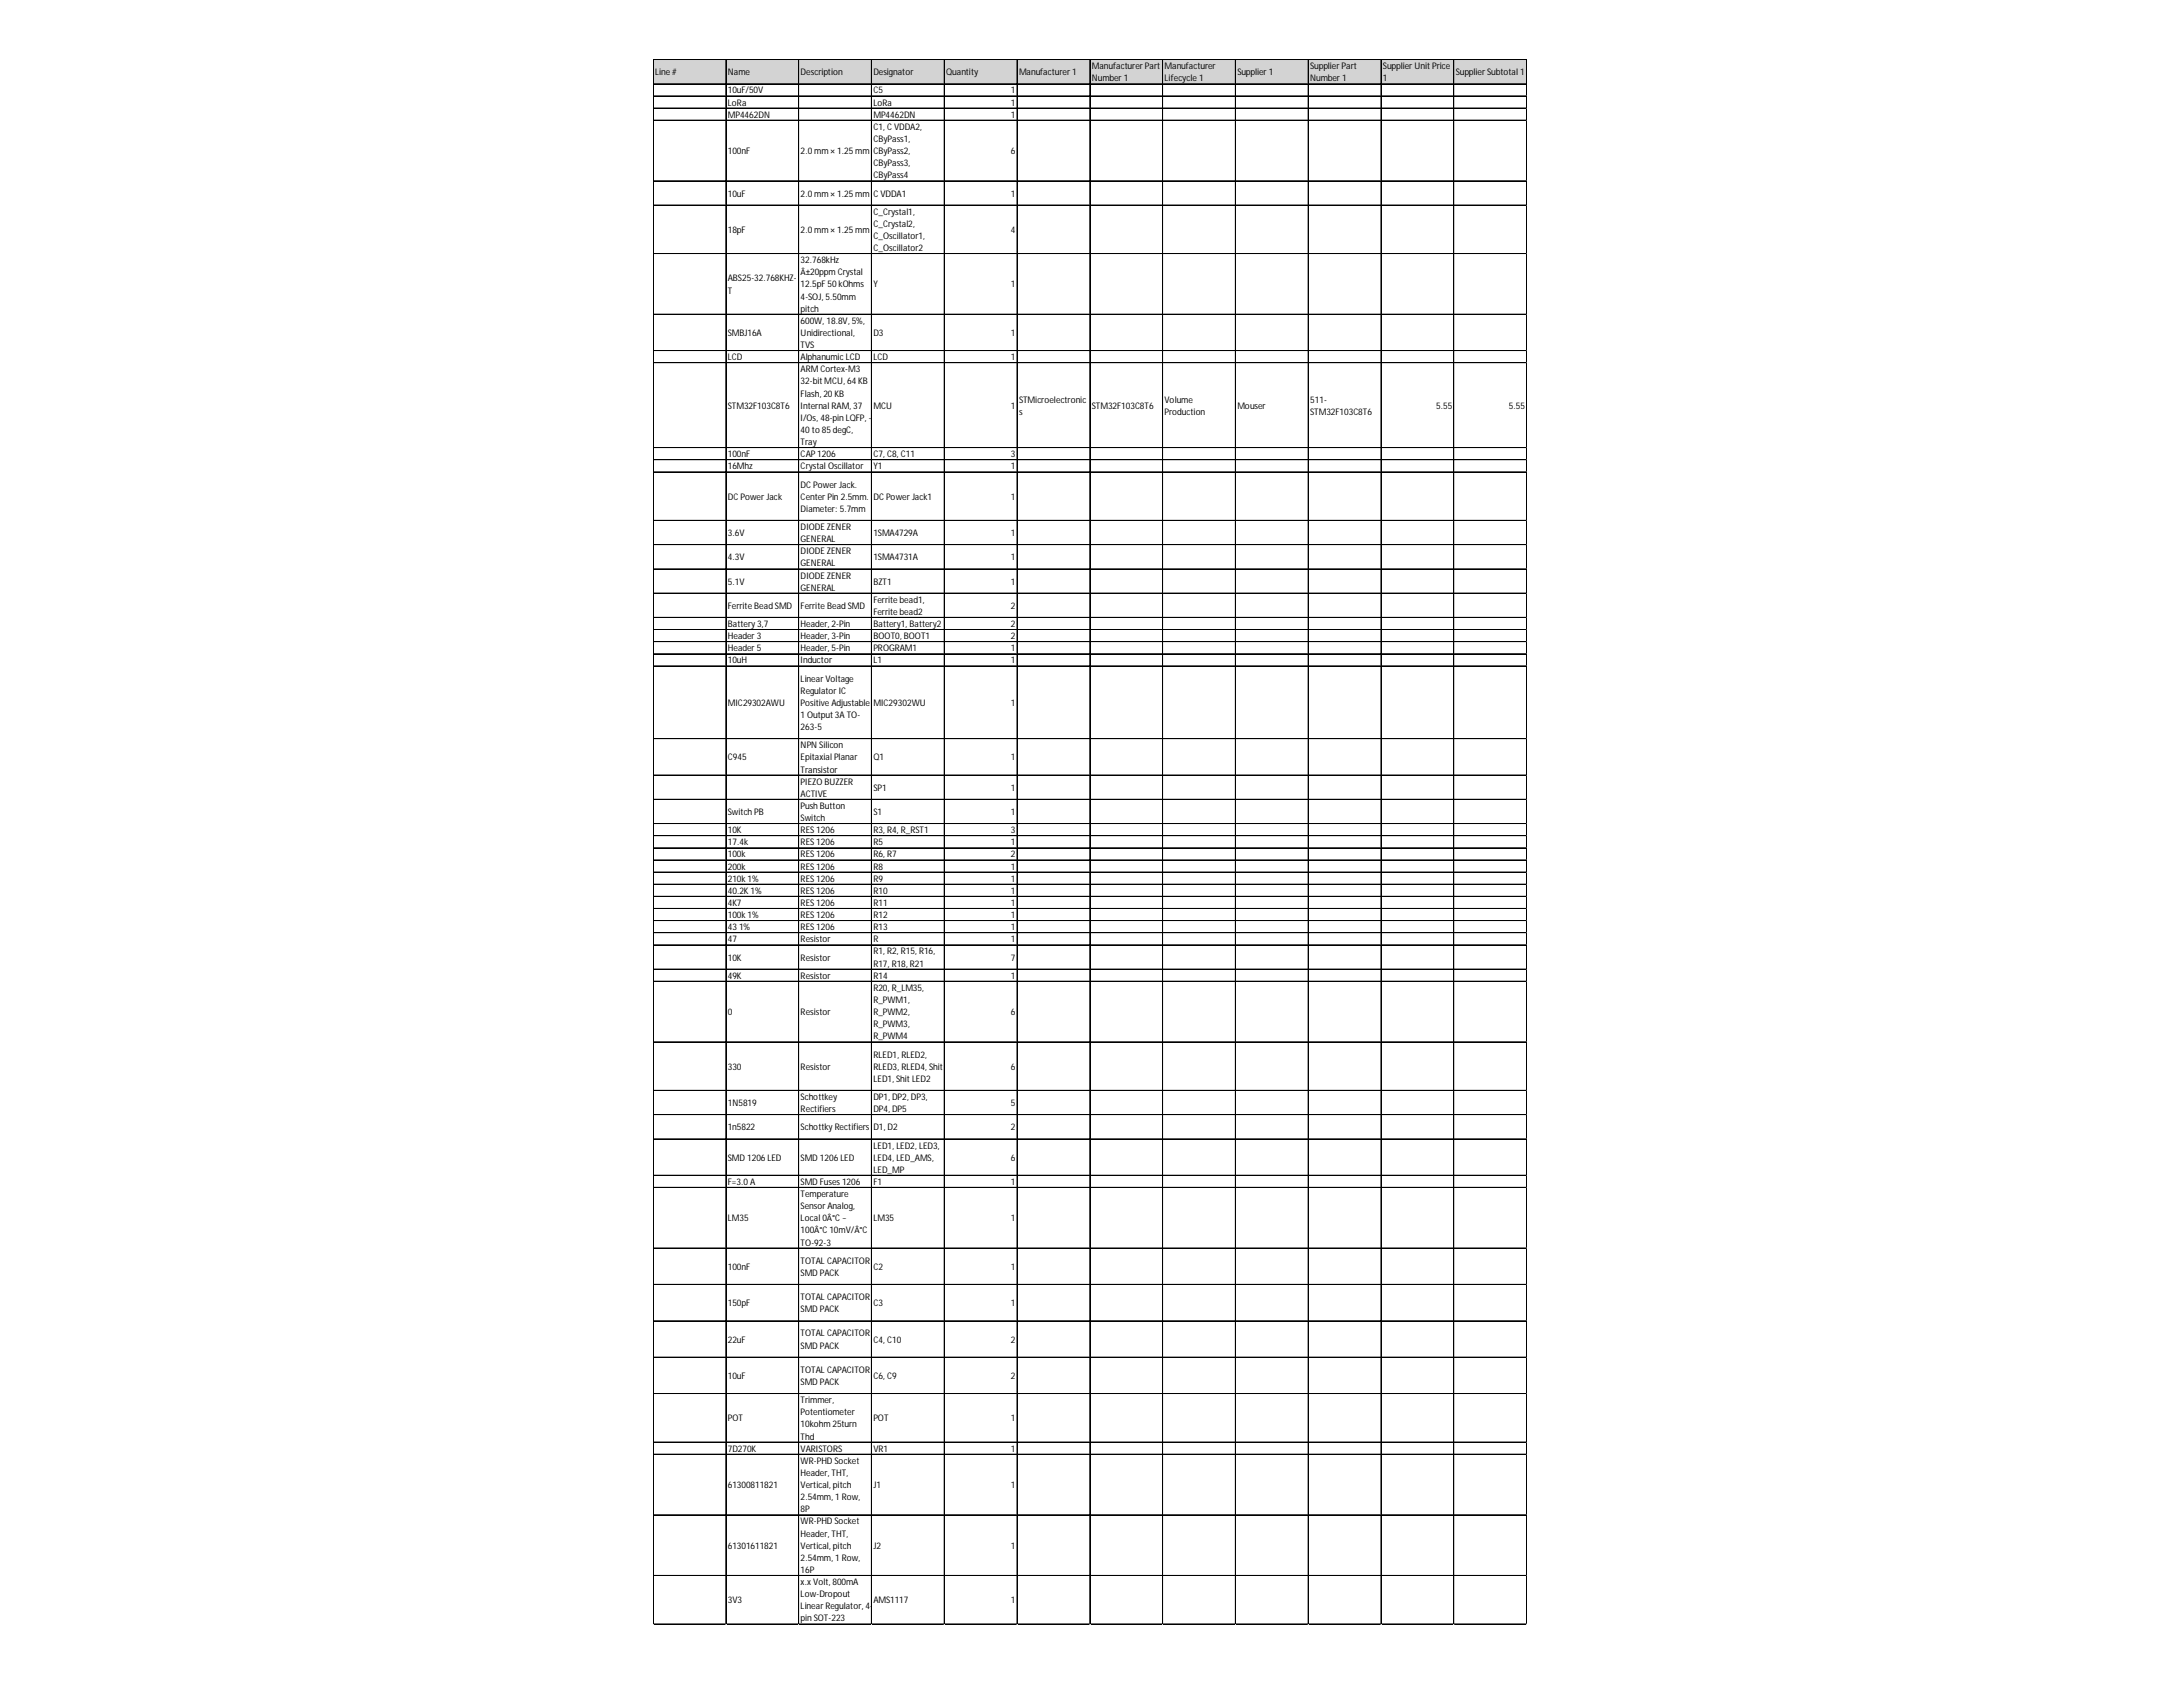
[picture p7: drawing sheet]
<svg xmlns="http://www.w3.org/2000/svg" width="279mm" height="216mm" viewBox="0 0 279 216" stroke-linecap="round" stroke-linejoin="round" font-family="sans-serif">
<defs><g id="words">
<g font-size="1.2">
<text x="83.8" y="9.6">Line #</text>
<text x="93.2" y="9.6">Name</text>
<text x="93.2" y="12">10uF/50V</text>
<text x="102.5" y="9.6">Description</text>
<text x="111.8" y="9.6">Designator</text>
<text x="111.8" y="12">C5</text>
<text x="121.1" y="9.6">Quantity</text>
<text x="129.4" y="12">1</text>
<text x="130.4" y="9.6">Manufacturer 1</text>
<text x="139.7" y="8.9">Manufacturer Part</text>
<text x="139.7" y="10.4">Number 1</text>
<text x="149.1" y="8.9">Manufacturer</text>
<text x="149.1" y="10.4">Lifecycle 1</text>
<text x="158.4" y="9.6">Supplier 1</text>
<text x="167.7" y="8.9">Supplier Part</text>
<text x="167.7" y="10.4">Number 1</text>
<text x="177" y="8.9">Supplier Unit Price</text>
<text x="177" y="10.4">1</text>
<text x="186.3" y="9.6">Supplier Subtotal 1</text>
<text x="93.2" y="13.5">LoRa</text>
<text x="93.2" y="15.1">MP4462DN</text>
<text x="111.8" y="13.5">LoRa</text>
<text x="111.8" y="15.1">MP4462DN</text>
<text x="111.8" y="16.6">C1, C VDDA2,</text>
<text x="129.4" y="13.5">1</text>
<text x="129.4" y="15.1">1</text>
<text x="93.2" y="19.7">100nF</text>
<text x="102.5" y="19.7">2.0 mm × 1.25 mm</text>
<text x="111.8" y="18.2">CByPass1,</text>
<text x="111.8" y="19.7">CByPass2,</text>
<text x="111.8" y="21.3">CByPass3,</text>
<text x="111.8" y="22.8">CByPass4</text>
<text x="129.4" y="19.7">6</text>
<text x="93.2" y="25.1">10uF</text>
<text x="93.2" y="29.8">18pF</text>
<text x="102.5" y="25.1">2.0 mm × 1.25 mm</text>
<text x="102.5" y="29.8">2.0 mm × 1.25 mm</text>
<text x="111.8" y="25.1">C VDDA1</text>
<text x="111.8" y="27.5">C_Crystal1,</text>
<text x="111.8" y="29">C_Crystal2,</text>
<text x="129.4" y="25.1">1</text>
<text x="129.4" y="29.8">4</text>
<text x="102.5" y="33.7">32.768kHz</text>
<text x="102.5" y="35.2">Â±20ppm Crystal</text>
<text x="111.8" y="30.6">C_Oscillator1,</text>
<text x="111.8" y="32.1">C_Oscillator2</text>
<text x="93.2" y="36">ABS25-32.768KHZ-</text>
<text x="93.2" y="37.6">T</text>
<text x="102.5" y="36.8">12.5pF 50 kOhms</text>
<text x="102.5" y="38.3">4-SOJ, 5.50mm</text>
<text x="102.5" y="39.9">pitch</text>
<text x="102.5" y="41.4">600W, 18.8V, 5%,</text>
<text x="111.8" y="36.8">Y</text>
<text x="129.4" y="36.8">1</text>
<text x="93.2" y="43">SMBJ16A</text>
<text x="93.2" y="46.1">LCD</text>
<text x="102.5" y="43">Unidirectional,</text>
<text x="102.5" y="44.6">TVS</text>
<text x="102.5" y="46.1">Alphanumic LCD</text>
<text x="102.5" y="47.7">ARM Cortex-M3</text>
<text x="111.8" y="43">D3</text>
<text x="111.8" y="46.1">LCD</text>
<text x="129.4" y="43">1</text>
<text x="129.4" y="46.1">1</text>
<text x="93.2" y="52.3">STM32F103C8T6</text>
<text x="102.5" y="49.2">32-bit MCU, 64 KB</text>
<text x="102.5" y="50.8">Flash, 20 KB</text>
<text x="102.5" y="52.3">Internal RAM, 37</text>
<text x="102.5" y="53.9">I/Os, 48-pin LQFP, -</text>
<text x="111.8" y="52.3">MCU</text>
<text x="129.4" y="52.3">1</text>
<text x="130.4" y="51.5">STMicroelectronic</text>
<text x="130.4" y="53.1">s</text>
<text x="139.7" y="52.3">STM32F103C8T6</text>
<text x="149.1" y="51.5">Volume</text>
<text x="149.1" y="53.1">Production</text>
<text x="158.4" y="52.3">Mouser</text>
<text x="167.7" y="51.5">511-</text>
<text x="167.7" y="53.1">STM32F103C8T6</text>
<text x="183.8" y="52.3">5.55</text>
<text x="193.1" y="52.3">5.55</text>
<text x="93.2" y="58.5">100nF</text>
<text x="102.5" y="55.4">40 to 85 degC,</text>
<text x="102.5" y="57">Tray</text>
<text x="102.5" y="58.5">CAP 1206</text>
<text x="111.8" y="58.5">C7, C8, C11</text>
<text x="129.4" y="58.5">3</text>
<text x="93.2" y="60.1">16Mhz</text>
<text x="93.2" y="64">DC Power Jack</text>
<text x="102.5" y="60.1">Crystal Oscillator</text>
<text x="102.5" y="62.4">DC Power Jack.</text>
<text x="102.5" y="64">Center Pin 2.5mm.</text>
<text x="102.5" y="65.5">Diameter: 5.7mm</text>
<text x="111.8" y="60.1">Y1</text>
<text x="111.8" y="64">DC Power Jack1</text>
<text x="129.4" y="60.1">1</text>
<text x="129.4" y="64">1</text>
<text x="93.2" y="68.6">3.6V</text>
<text x="93.2" y="71.7">4.3V</text>
<text x="102.5" y="67.8">DIODE ZENER</text>
<text x="102.5" y="69.4">GENERAL</text>
<text x="102.5" y="70.9">DIODE ZENER</text>
<text x="111.8" y="68.6">1SMA4729A</text>
<text x="111.8" y="71.7">1SMA4731A</text>
<text x="129.4" y="68.6">1</text>
<text x="129.4" y="71.7">1</text>
<text x="93.2" y="74.8">5.1V</text>
<text x="93.2" y="77.9">Ferrite Bead SMD</text>
<text x="102.5" y="72.5">GENERAL</text>
<text x="102.5" y="74">DIODE ZENER</text>
<text x="102.5" y="75.6">GENERAL</text>
<text x="102.5" y="77.9">Ferrite Bead SMD</text>
<text x="111.8" y="74.8">BZT1</text>
<text x="111.8" y="77.1">Ferrite bead1,</text>
<text x="129.4" y="74.8">1</text>
<text x="129.4" y="77.9">2</text>
<text x="93.2" y="80.2">Battery 3,7</text>
<text x="93.2" y="81.8">Header 3</text>
<text x="93.2" y="83.4">Header 5</text>
<text x="102.5" y="80.2">Header, 2-Pin</text>
<text x="102.5" y="81.8">Header, 3-Pin</text>
<text x="102.5" y="83.4">Header, 5-Pin</text>
<text x="111.8" y="78.7">Ferrite bead2</text>
<text x="111.8" y="80.2">Battery1, Battery2</text>
<text x="111.8" y="81.8">BOOT0, BOOT1</text>
<text x="111.8" y="83.4">PROGRAM1</text>
<text x="129.4" y="80.2">2</text>
<text x="129.4" y="81.8">2</text>
<text x="129.4" y="83.4">1</text>
<text x="93.2" y="84.9">10uH</text>
<text x="102.5" y="84.9">Inductor</text>
<text x="102.5" y="87.2">Linear Voltage</text>
<text x="102.5" y="88.8">Regulator IC</text>
<text x="111.8" y="84.9">L1</text>
<text x="129.4" y="84.9">1</text>
<text x="93.2" y="90.3">MIC29302AWU</text>
<text x="102.5" y="90.3">Positive Adjustable</text>
<text x="102.5" y="91.9">1 Output 3A TO-</text>
<text x="102.5" y="93.4">263-5</text>
<text x="102.5" y="95.8">NPN Silicon</text>
<text x="111.8" y="90.3">MIC29302WU</text>
<text x="129.4" y="90.3">1</text>
<text x="93.2" y="97.3">C945</text>
<text x="102.5" y="97.3">Epitaxial Planar</text>
<text x="102.5" y="98.9">Transistor</text>
<text x="102.5" y="100.4">PIEZO BUZZER</text>
<text x="102.5" y="102">ACTIVE</text>
<text x="111.8" y="97.3">Q1</text>
<text x="111.8" y="101.2">SP1</text>
<text x="129.4" y="97.3">1</text>
<text x="129.4" y="101.2">1</text>
<text x="93.2" y="104.3">Switch PB</text>
<text x="93.2" y="106.6">10K</text>
<text x="102.5" y="103.5">Push Button</text>
<text x="102.5" y="105.1">Switch</text>
<text x="102.5" y="106.6">RES 1206</text>
<text x="111.8" y="104.3">S1</text>
<text x="111.8" y="106.6">R3, R4, R_RST1</text>
<text x="129.4" y="104.3">1</text>
<text x="129.4" y="106.6">3</text>
<text x="93.2" y="108.2">17.4k</text>
<text x="93.2" y="109.7">100k</text>
<text x="93.2" y="111.3">200k</text>
<text x="93.2" y="112.8">210k 1%</text>
<text x="102.5" y="108.2">RES 1206</text>
<text x="102.5" y="109.7">RES 1206</text>
<text x="102.5" y="111.3">RES 1206</text>
<text x="102.5" y="112.8">RES 1206</text>
<text x="111.8" y="108.2">R5</text>
<text x="111.8" y="109.7">R6, R7</text>
<text x="111.8" y="111.3">R8</text>
<text x="111.8" y="112.8">R9</text>
<text x="129.4" y="108.2">1</text>
<text x="129.4" y="109.7">2</text>
<text x="129.4" y="111.3">1</text>
<text x="129.4" y="112.8">1</text>
<text x="93.2" y="114.4">40.2K 1%</text>
<text x="93.2" y="115.9">4K7</text>
<text x="93.2" y="117.5">100k 1%</text>
<text x="93.2" y="119">43 1%</text>
<text x="102.5" y="114.4">RES 1206</text>
<text x="102.5" y="115.9">RES 1206</text>
<text x="102.5" y="117.5">RES 1206</text>
<text x="102.5" y="119">RES 1206</text>
<text x="111.8" y="114.4">R10</text>
<text x="111.8" y="115.9">R11</text>
<text x="111.8" y="117.5">R12</text>
<text x="111.8" y="119">R13</text>
<text x="129.4" y="114.4">1</text>
<text x="129.4" y="115.9">1</text>
<text x="129.4" y="117.5">1</text>
<text x="129.4" y="119">1</text>
<text x="93.2" y="120.6">47</text>
<text x="93.2" y="122.9">10K</text>
<text x="93.2" y="125.3">49K</text>
<text x="102.5" y="120.6">Resistor</text>
<text x="102.5" y="122.9">Resistor</text>
<text x="102.5" y="125.3">Resistor</text>
<text x="111.8" y="120.6">R</text>
<text x="111.8" y="122.2">R1, R2, R15, R16,</text>
<text x="111.8" y="123.7">R17, R18, R21</text>
<text x="111.8" y="125.3">R14</text>
<text x="129.4" y="120.6">1</text>
<text x="129.4" y="122.9">7</text>
<text x="129.4" y="125.3">1</text>
<text x="93.2" y="129.9">0</text>
<text x="102.5" y="129.9">Resistor</text>
<text x="111.8" y="126.8">R20, R_LM35,</text>
<text x="111.8" y="128.4">R_PWM1,</text>
<text x="111.8" y="129.9">R_PWM2,</text>
<text x="111.8" y="131.5">R_PWM3,</text>
<text x="129.4" y="129.9">6</text>
<text x="93.2" y="136.9">330</text>
<text x="102.5" y="136.9">Resistor</text>
<text x="111.8" y="133">R_PWM4</text>
<text x="111.8" y="135.3">RLED1, RLED2,</text>
<text x="111.8" y="136.9">RLED3, RLED4, Shit</text>
<text x="129.4" y="136.9">6</text>
<text x="93.2" y="141.6">1N5819</text>
<text x="102.5" y="140.8">Schottkey</text>
<text x="102.5" y="142.3">Rectifiers</text>
<text x="111.8" y="138.4">LED1, Shit LED2</text>
<text x="111.8" y="140.8">DP1, DP2, DP3,</text>
<text x="111.8" y="142.3">DP4, DP5</text>
<text x="129.4" y="141.6">5</text>
<text x="93.2" y="144.7">1n5822</text>
<text x="93.2" y="148.5">SMD 1206 LED</text>
<text x="102.5" y="144.7">Schottky Rectifiers</text>
<text x="102.5" y="148.5">SMD 1206 LED</text>
<text x="111.8" y="144.7">D1, D2</text>
<text x="111.8" y="147">LED1, LED2, LED3,</text>
<text x="111.8" y="148.5">LED4, LED_AMS,</text>
<text x="129.4" y="144.7">2</text>
<text x="129.4" y="148.5">6</text>
<text x="93.2" y="151.6">F=3.0 A</text>
<text x="102.5" y="151.6">SMD Fuses 1206</text>
<text x="102.5" y="153.2">Temperature</text>
<text x="102.5" y="154.7">Sensor Analog,</text>
<text x="111.8" y="150.1">LED_MP</text>
<text x="111.8" y="151.6">F1</text>
<text x="129.4" y="151.6">1</text>
<text x="93.2" y="156.3">LM35</text>
<text x="102.5" y="156.3">Local 0Â°C ~</text>
<text x="102.5" y="157.8">100Â°C 10mV/Â°C</text>
<text x="102.5" y="159.4">TO-92-3</text>
<text x="102.5" y="161.7">TOTAL CAPACITOR</text>
<text x="111.8" y="156.3">LM35</text>
<text x="129.4" y="156.3">1</text>
<text x="93.2" y="162.5">100nF</text>
<text x="93.2" y="167.2">150pF</text>
<text x="102.5" y="163.3">SMD PACK</text>
<text x="102.5" y="166.4">TOTAL CAPACITOR</text>
<text x="102.5" y="167.9">SMD PACK</text>
<text x="111.8" y="162.5">C2</text>
<text x="111.8" y="167.2">C3</text>
<text x="129.4" y="162.5">1</text>
<text x="129.4" y="167.2">1</text>
<text x="93.2" y="171.8">22uF</text>
<text x="102.5" y="171">TOTAL CAPACITOR</text>
<text x="102.5" y="172.6">SMD PACK</text>
<text x="111.8" y="171.8">C4, C10</text>
<text x="129.4" y="171.8">2</text>
<text x="93.2" y="176.5">10uF</text>
<text x="102.5" y="175.7">TOTAL CAPACITOR</text>
<text x="102.5" y="177.3">SMD PACK</text>
<text x="102.5" y="179.6">Trimmer,</text>
<text x="111.8" y="176.5">C6, C9</text>
<text x="129.4" y="176.5">2</text>
<text x="93.2" y="181.9">POT</text>
<text x="93.2" y="185.8">7D270K</text>
<text x="102.5" y="181.1">Potentiometer</text>
<text x="102.5" y="182.7">10kohm 25turn</text>
<text x="102.5" y="184.2">Thd</text>
<text x="102.5" y="185.8">VARISTORS</text>
<text x="111.8" y="181.9">POT</text>
<text x="111.8" y="185.8">VR1</text>
<text x="129.4" y="181.9">1</text>
<text x="129.4" y="185.8">1</text>
<text x="93.2" y="190.4">61300811821</text>
<text x="102.5" y="187.3">WR-PHD Socket</text>
<text x="102.5" y="188.9">Header, THT,</text>
<text x="102.5" y="190.4">Vertical, pitch</text>
<text x="102.5" y="192">2.54mm, 1 Row,</text>
<text x="111.8" y="190.4">J1</text>
<text x="129.4" y="190.4">1</text>
<text x="102.5" y="193.5">8P</text>
<text x="102.5" y="195.1">WR-PHD Socket</text>
<text x="102.5" y="196.7">Header, THT,</text>
<text x="93.2" y="198.2">61301611821</text>
<text x="102.5" y="198.2">Vertical, pitch</text>
<text x="102.5" y="199.8">2.54mm, 1 Row,</text>
<text x="102.5" y="201.3">16P</text>
<text x="102.5" y="202.9">x.x Volt, 800mA</text>
<text x="111.8" y="198.2">J2</text>
<text x="129.4" y="198.2">1</text>
<text x="93.2" y="205.2">3V3</text>
<text x="102.5" y="204.4">Low-Dropout</text>
<text x="102.5" y="206">Linear Regulator, 4-</text>
<text x="102.5" y="207.5">pin SOT-223</text>
<text x="111.8" y="205.2">AMS1117</text>
<text x="129.4" y="205.2">1</text>
</g>
</g></defs>
<path d="M83.6 7.6h111.9v3.2h-111.9z" fill="#d3d3d3"/>
<g fill="none" stroke="#000" stroke-width=".13">
<path d="M83.6 7.6v200.3M83.6 7.6h111.8M83.6 10.7h111.8M83.6 10.8h111.8M83.6 12.3h111.8M83.6 13.8h111.8M83.6 13.9h111.8M83.6 15.4h111.8M92.9 7.7v200.2M102.2 7.7v200.2M111.5 7.7v200.2M111.6 7.7v200.2"/>
<path d="M120.8 7.7v200.2M120.9 7.7v200.2M130.2 7.7v200.2M139.5 7.7v200.2M148.8 7.7v200.2M158.1 7.7v200.2M167.4 7.7v200.2M167.5 7.7v200.2M176.7 7.7v200.2M176.8 7.7v200.2M186.1 7.7v200.2M195.4 7.7v200.2"/>
<path d="M83.6 23.1h111.8M83.6 23.2h111.8M83.6 26.2h111.8M83.6 26.3h111.8M83.6 32.4h111.8M83.6 32.5h111.8M83.6 40.2h111.8M83.6 44.9h111.8M83.6 46.4h111.8M83.6 57.3h111.8M83.6 58.8h111.8M83.6 58.9h111.8"/>
<path d="M83.6 60.4h111.8M83.6 66.6h111.8M83.6 69.7h111.8M83.6 72.8h111.8M83.6 75.9h111.8M83.6 79h111.8M83.6 80.6h111.8M83.6 82.1h111.8M83.6 83.7h111.8M83.6 85.2h111.8M83.6 85.3h111.8M83.6 94.5h111.8"/>
<path d="M83.6 94.6h111.8M83.6 99.2h111.8M83.6 102.3h111.8M83.6 105.4h111.8M83.6 106.9h111.8M83.6 107h111.8M83.6 108.5h111.8M83.6 110.1h111.8M83.6 111.6h111.8M83.6 113.2h111.8M83.6 114.7h111.8M83.6 116.3h111.8"/>
<path d="M83.6 117.8h111.8M83.6 119.4h111.8M83.6 120.9h111.8M83.6 124h111.8M83.6 124.1h111.8M83.6 125.6h111.8M83.6 133.3h111.8M83.6 133.4h111.8M83.6 139.5h111.8M83.6 139.6h111.8M83.6 142.6h111.8M83.6 142.7h111.8"/>
<path d="M83.6 145.7h111.8M83.6 145.8h111.8M83.6 150.4h111.8M83.6 152h111.8M83.6 159.7h111.8M83.6 164.4h111.8M83.6 169h111.8M83.6 169.1h111.8M83.6 173.7h111.8M83.6 178.3h111.8M83.6 178.4h111.8M83.6 184.5h111.8"/>
<path d="M83.6 184.6h111.8M83.6 186.1h111.8M83.6 193.9h111.8M83.6 201.6h111.8M83.6 201.7h111.8M83.6 207.8h111.8M83.6 207.9h111.8"/>
</g>
<path d="M83.6 207.9h.1" fill="none" stroke="#d4d4d4" stroke-width=".13"/>
<path d="M92.9 207.9h.1" fill="none" stroke="#d4d4d4" stroke-width=".13"/>
<path d="M92.9 207.9h.1z" fill="#d4d4d4"/>
<path d="M102.2 207.9h.1" fill="none" stroke="#d4d4d4" stroke-width=".13"/>
<path d="M102.2 207.9h.1z" fill="#d4d4d4"/>
<path d="M111.5 207.9h.1" fill="none" stroke="#d4d4d4" stroke-width=".13"/>
<path d="M111.5 207.9h.1z" fill="#d4d4d4"/>
<path d="M120.8 207.9h.1" fill="none" stroke="#d4d4d4" stroke-width=".13"/>
<path d="M120.8 207.9h.1z" fill="#d4d4d4"/>
<path d="M130.2 207.9h.1" fill="none" stroke="#d4d4d4" stroke-width=".13"/>
<path d="M139.5 207.9h.1" fill="none" stroke="#d4d4d4" stroke-width=".13"/>
<path d="M148.8 207.9h.1" fill="none" stroke="#d4d4d4" stroke-width=".13"/>
<path d="M148.8 207.9h.1z" fill="#d4d4d4"/>
<path d="M158.1 207.9h.1" fill="none" stroke="#d4d4d4" stroke-width=".13"/>
<path d="M158.1 207.9h.1z" fill="#d4d4d4"/>
<path d="M167.4 207.9h.1" fill="none" stroke="#d4d4d4" stroke-width=".13"/>
<path d="M167.4 207.9h.1z" fill="#d4d4d4"/>
<path d="M176.7 207.9h.1" fill="none" stroke="#d4d4d4" stroke-width=".13"/>
<path d="M176.7 207.9h.1z" fill="#d4d4d4"/>
<path d="M186.1 207.9h.1" fill="none" stroke="#d4d4d4" stroke-width=".13"/>
<path d="M195.4 207.9h.1" fill="none" stroke="#d4d4d4" stroke-width=".13"/>
<path d="M195.4 12.3h.1" fill="none" stroke="#d4d4d4" stroke-width=".13"/>
<path d="M195.4 12.3h.1z" fill="#d4d4d4"/>
<path d="M195.4 13.8h.1" fill="none" stroke="#d4d4d4" stroke-width=".13"/>
<path d="M195.4 13.8l.1 .1z" fill="#d4d4d4"/>
<path d="M195.4 15.4h.1" fill="none" stroke="#d4d4d4" stroke-width=".13"/>
<path d="M195.4 15.4h.1z" fill="#d4d4d4"/>
<path d="M195.4 23.1h.1" fill="none" stroke="#d4d4d4" stroke-width=".13"/>
<path d="M195.4 23.1l.1 .1z" fill="#d4d4d4"/>
<path d="M195.4 26.2h.1" fill="none" stroke="#d4d4d4" stroke-width=".13"/>
<path d="M195.4 26.2l.1 .1z" fill="#d4d4d4"/>
<path d="M195.4 32.4h.1" fill="none" stroke="#d4d4d4" stroke-width=".13"/>
<path d="M195.4 32.4l.1 .1z" fill="#d4d4d4"/>
<path d="M195.4 40.2h.1" fill="none" stroke="#d4d4d4" stroke-width=".13"/>
<path d="M195.4 40.2l.1 .1z" fill="#d4d4d4"/>
<path d="M195.4 44.9h.1" fill="none" stroke="#d4d4d4" stroke-width=".13"/>
<path d="M195.4 44.9h.1z" fill="#d4d4d4"/>
<path d="M195.4 46.4h.1" fill="none" stroke="#d4d4d4" stroke-width=".13"/>
<path d="M195.4 46.4l.1 .1z" fill="#d4d4d4"/>
<path d="M195.4 57.3h.1" fill="none" stroke="#d4d4d4" stroke-width=".13"/>
<path d="M195.4 57.3h.1z" fill="#d4d4d4"/>
<path d="M195.4 58.8h.1" fill="none" stroke="#d4d4d4" stroke-width=".13"/>
<path d="M195.4 58.8l.1 .1z" fill="#d4d4d4"/>
<path d="M195.4 60.4h.1" fill="none" stroke="#d4d4d4" stroke-width=".13"/>
<path d="M195.4 60.4h.1z" fill="#d4d4d4"/>
<path d="M195.4 66.6h.1" fill="none" stroke="#d4d4d4" stroke-width=".13"/>
<path d="M195.4 66.6l.1 .1z" fill="#d4d4d4"/>
<path d="M195.4 69.7h.1" fill="none" stroke="#d4d4d4" stroke-width=".13"/>
<path d="M195.4 69.7l.1 .1z" fill="#d4d4d4"/>
<path d="M195.4 72.8h.1" fill="none" stroke="#d4d4d4" stroke-width=".13"/>
<path d="M195.4 72.8l.1 .1z" fill="#d4d4d4"/>
<path d="M195.4 75.9h.1" fill="none" stroke="#d4d4d4" stroke-width=".13"/>
<path d="M195.4 75.9l.1 .1z" fill="#d4d4d4"/>
<path d="M195.4 79h.1" fill="none" stroke="#d4d4d4" stroke-width=".13"/>
<path d="M195.4 79l.1 .1z" fill="#d4d4d4"/>
<path d="M195.4 80.6h.1" fill="none" stroke="#d4d4d4" stroke-width=".13"/>
<path d="M195.4 80.6h.1z" fill="#d4d4d4"/>
<path d="M195.4 82.1h.1" fill="none" stroke="#d4d4d4" stroke-width=".13"/>
<path d="M195.4 82.1l.1 .1z" fill="#d4d4d4"/>
<path d="M195.4 83.7h.1" fill="none" stroke="#d4d4d4" stroke-width=".13"/>
<path d="M195.4 83.7h.1z" fill="#d4d4d4"/>
<path d="M195.4 85.2h.1" fill="none" stroke="#d4d4d4" stroke-width=".13"/>
<path d="M195.4 85.2l.1 .1z" fill="#d4d4d4"/>
<path d="M195.4 94.5h.1" fill="none" stroke="#d4d4d4" stroke-width=".13"/>
<path d="M195.4 94.5l.1 .1z" fill="#d4d4d4"/>
<path d="M195.4 99.2h.1" fill="none" stroke="#d4d4d4" stroke-width=".13"/>
<path d="M195.4 99.2l.1 .1z" fill="#d4d4d4"/>
<path d="M195.4 102.3h.1" fill="none" stroke="#d4d4d4" stroke-width=".13"/>
<path d="M195.4 102.3l.1 .1z" fill="#d4d4d4"/>
<path d="M195.4 105.4h.1" fill="none" stroke="#d4d4d4" stroke-width=".13"/>
<path d="M195.4 105.4l.1 .1z" fill="#d4d4d4"/>
<path d="M195.4 106.9h.1" fill="none" stroke="#d4d4d4" stroke-width=".13"/>
<path d="M195.4 106.9l.1 .1z" fill="#d4d4d4"/>
<path d="M195.4 108.5h.1" fill="none" stroke="#d4d4d4" stroke-width=".13"/>
<path d="M195.4 108.5l.1 .1z" fill="#d4d4d4"/>
<path d="M195.4 110.1h.1" fill="none" stroke="#d4d4d4" stroke-width=".13"/>
<path d="M195.4 110.1h.1z" fill="#d4d4d4"/>
<path d="M195.4 111.6h.1" fill="none" stroke="#d4d4d4" stroke-width=".13"/>
<path d="M195.4 111.6l.1 .1z" fill="#d4d4d4"/>
<path d="M195.4 113.2h.1" fill="none" stroke="#d4d4d4" stroke-width=".13"/>
<path d="M195.4 113.2h.1z" fill="#d4d4d4"/>
<path d="M195.4 114.7h.1" fill="none" stroke="#d4d4d4" stroke-width=".13"/>
<path d="M195.4 114.7l.1 .1z" fill="#d4d4d4"/>
<path d="M195.4 116.3h.1" fill="none" stroke="#d4d4d4" stroke-width=".13"/>
<path d="M195.4 116.3h.1z" fill="#d4d4d4"/>
<path d="M195.4 117.8h.1" fill="none" stroke="#d4d4d4" stroke-width=".13"/>
<path d="M195.4 117.8l.1 .1z" fill="#d4d4d4"/>
<path d="M195.4 119.4h.1" fill="none" stroke="#d4d4d4" stroke-width=".13"/>
<path d="M195.4 119.4h.1z" fill="#d4d4d4"/>
<path d="M195.4 120.9h.1" fill="none" stroke="#d4d4d4" stroke-width=".13"/>
<path d="M195.4 120.9l.1 .1z" fill="#d4d4d4"/>
<path d="M195.4 124h.1" fill="none" stroke="#d4d4d4" stroke-width=".13"/>
<path d="M195.4 124l.1 .1z" fill="#d4d4d4"/>
<path d="M195.4 125.6h.1" fill="none" stroke="#d4d4d4" stroke-width=".13"/>
<path d="M195.4 125.6h.1z" fill="#d4d4d4"/>
<path d="M195.4 133.3h.1" fill="none" stroke="#d4d4d4" stroke-width=".13"/>
<path d="M195.4 133.3l.1 .1z" fill="#d4d4d4"/>
<path d="M195.4 139.5h.1" fill="none" stroke="#d4d4d4" stroke-width=".13"/>
<path d="M195.4 139.5l.1 .1z" fill="#d4d4d4"/>
<path d="M195.4 142.6h.1" fill="none" stroke="#d4d4d4" stroke-width=".13"/>
<path d="M195.4 142.6l.1 .1z" fill="#d4d4d4"/>
<path d="M195.4 145.7h.1" fill="none" stroke="#d4d4d4" stroke-width=".13"/>
<path d="M195.4 145.7l.1 .1z" fill="#d4d4d4"/>
<path d="M195.4 150.4h.1" fill="none" stroke="#d4d4d4" stroke-width=".13"/>
<path d="M195.4 150.4l.1 .1z" fill="#d4d4d4"/>
<path d="M195.4 152h.1" fill="none" stroke="#d4d4d4" stroke-width=".13"/>
<path d="M195.4 152h.1z" fill="#d4d4d4"/>
<path d="M195.4 159.7h.1" fill="none" stroke="#d4d4d4" stroke-width=".13"/>
<path d="M195.4 159.7l.1 .1z" fill="#d4d4d4"/>
<path d="M195.4 164.4h.1" fill="none" stroke="#d4d4d4" stroke-width=".13"/>
<path d="M195.4 164.4h.1z" fill="#d4d4d4"/>
<path d="M195.4 169h.1" fill="none" stroke="#d4d4d4" stroke-width=".13"/>
<path d="M195.4 169l.1 .1z" fill="#d4d4d4"/>
<path d="M195.4 173.7h.1" fill="none" stroke="#d4d4d4" stroke-width=".13"/>
<path d="M195.4 173.7h.1z" fill="#d4d4d4"/>
<path d="M195.4 178.3h.1" fill="none" stroke="#d4d4d4" stroke-width=".13"/>
<path d="M195.4 178.3l.1 .1z" fill="#d4d4d4"/>
<path d="M195.4 184.5h.1" fill="none" stroke="#d4d4d4" stroke-width=".13"/>
<path d="M195.4 184.5l.1 .1z" fill="#d4d4d4"/>
<path d="M195.4 186.1h.1" fill="none" stroke="#d4d4d4" stroke-width=".13"/>
<path d="M195.4 186.1l.1 .1z" fill="#d4d4d4"/>
<path d="M195.4 193.9h.1" fill="none" stroke="#d4d4d4" stroke-width=".13"/>
<path d="M195.4 193.9h.1z" fill="#d4d4d4"/>
<path d="M195.4 201.6h.1" fill="none" stroke="#d4d4d4" stroke-width=".13"/>
<path d="M195.4 201.6l.1 .1z" fill="#d4d4d4"/>
<path d="M195.4 207.8h.1" fill="none" stroke="#d4d4d4" stroke-width=".13"/>
<path d="M195.4 207.8l.1 .1z" fill="#d4d4d4"/>
<use href="#words"/>
</svg>
